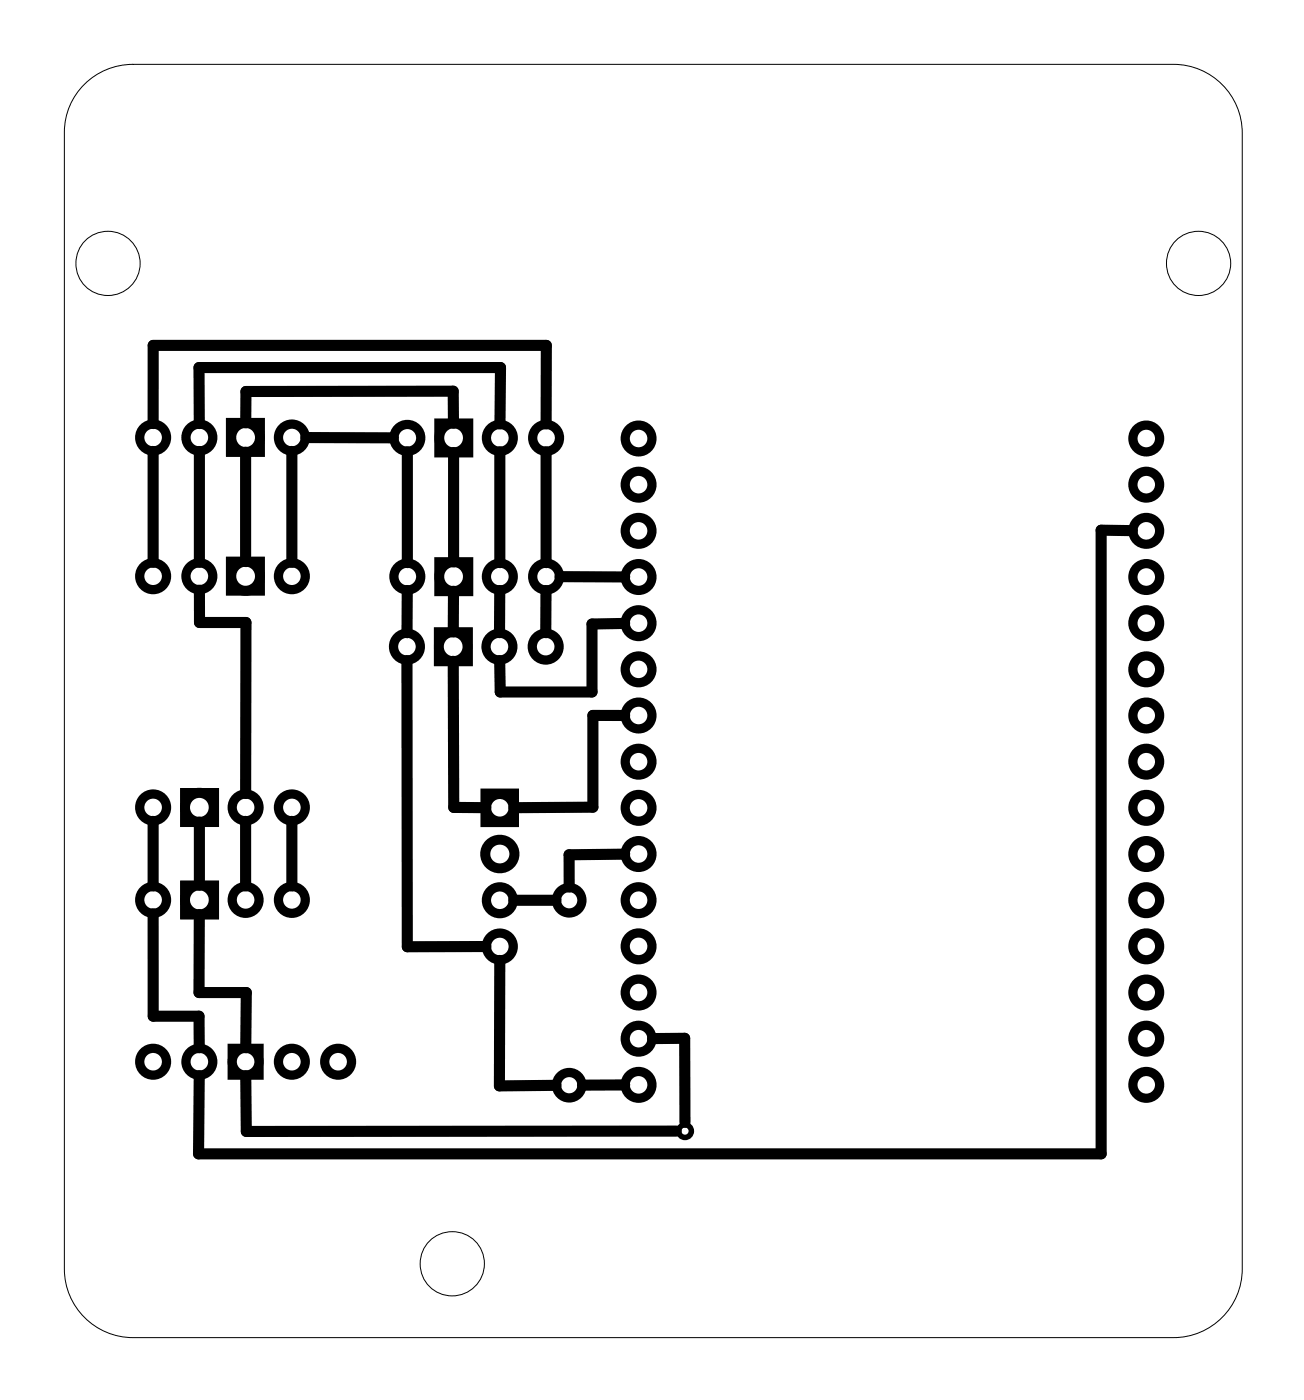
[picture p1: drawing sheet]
<svg xmlns="http://www.w3.org/2000/svg" width="72mm" height="77mm" viewBox="0 0 72 77" stroke-linecap="round" stroke-linejoin="round" font-family="sans-serif">
<g fill="none" stroke="#000" stroke-width=".05">
<path d="M4.6 4.6a3.8 3.8 0 0 1 2.7-1.1h57.1a3.8 3.8 0 0 1 3.8 3.8v62.4a3.8 3.8 0 0 1-3.8 3.8h-57.1a3.8 3.8 0 0 1-3.8-3.8v-62.4a3.7 3.7 0 0 1 1.1-2.7z"/>
<circle cx="5.9" cy="14.5" r="1.76"/>
<circle cx="65.8" cy="14.5" r="1.76"/>
<circle cx="24.8" cy="69.4" r="1.77"/>
</g>
<g fill="none" stroke="#000" stroke-width=".51">
<circle cx="8.4" cy="24" r=".74"/>
<circle cx="8.4" cy="31.7" r=".74"/>
<circle cx="10.9" cy="24" r=".74"/>
<circle cx="10.9" cy="31.7" r=".74"/>
<circle cx="16" cy="31.7" r=".74"/>
<circle cx="16" cy="24" r=".74"/>
<circle cx="22.3" cy="35.5" r=".74"/>
<circle cx="22.4" cy="24.1" r=".74"/>
<circle cx="22.4" cy="31.7" r=".74"/>
<circle cx="27.4" cy="35.5" r=".74"/>
<circle cx="27.5" cy="31.7" r=".74"/>
<circle cx="27.5" cy="24.1" r=".74"/>
<circle cx="30" cy="35.5" r=".74"/>
<circle cx="30" cy="31.7" r=".74"/>
<circle cx="30" cy="24.1" r=".74"/>
<circle cx="35.1" cy="29.2" r=".73"/>
<circle cx="35.1" cy="31.7" r=".73"/>
<circle cx="35.1" cy="24.1" r=".73"/>
<circle cx="35.1" cy="26.6" r=".73"/>
<circle cx="35.1" cy="39.3" r=".73"/>
<circle cx="35.1" cy="36.8" r=".73"/>
<circle cx="35.1" cy="34.2" r=".73"/>
<circle cx="63" cy="29.2" r=".73"/>
<circle cx="63" cy="31.7" r=".73"/>
<circle cx="63" cy="24.1" r=".73"/>
<circle cx="63" cy="26.6" r=".73"/>
<circle cx="63" cy="39.3" r=".73"/>
<circle cx="63" cy="36.8" r=".73"/>
<circle cx="63" cy="34.2" r=".73"/>
<circle cx="8.4" cy="44.4" r=".74"/>
<circle cx="8.4" cy="49.4" r=".74"/>
<circle cx="8.4" cy="58.3" r=".74"/>
<circle cx="10.9" cy="58.3" r=".74"/>
<circle cx="13.5" cy="58.3" r=".74"/>
<circle cx="13.5" cy="44.4" r=".74"/>
<circle cx="13.5" cy="49.4" r=".74"/>
<circle cx="16" cy="49.4" r=".74"/>
<circle cx="16" cy="58.3" r=".74"/>
<circle cx="16" cy="44.4" r=".74"/>
<circle cx="18.6" cy="58.3" r=".74"/>
<circle cx="27.5" cy="52" r=".74"/>
<circle cx="27.5" cy="49.5" r=".74"/>
<circle cx="27.5" cy="44.4" r=".74"/>
<circle cx="31.3" cy="59.6" r=".7"/>
<circle cx="31.3" cy="49.5" r=".7"/>
<circle cx="35.1" cy="59.6" r=".73"/>
<circle cx="35.1" cy="46.9" r=".73"/>
<circle cx="35.1" cy="54.5" r=".73"/>
<circle cx="35.1" cy="52" r=".73"/>
<circle cx="35.1" cy="57.1" r=".73"/>
<circle cx="35.1" cy="49.5" r=".73"/>
<circle cx="35.1" cy="41.8" r=".73"/>
<circle cx="35.1" cy="44.4" r=".73"/>
<circle cx="63" cy="49.5" r=".73"/>
<circle cx="63" cy="52" r=".73"/>
<circle cx="63" cy="54.5" r=".73"/>
<circle cx="63" cy="57.1" r=".73"/>
<circle cx="63" cy="59.6" r=".73"/>
<circle cx="63" cy="46.9" r=".73"/>
<circle cx="63" cy="41.8" r=".73"/>
<circle cx="63" cy="44.4" r=".73"/>
</g>
<g fill="none" stroke="#000" stroke-width=".55">
<circle cx="13.5" cy="24" r=".8"/>
<circle cx="13.5" cy="31.7" r=".8"/>
<circle cx="24.9" cy="35.5" r=".8"/>
<circle cx="24.9" cy="24" r=".8"/>
<circle cx="24.9" cy="31.7" r=".8"/>
<circle cx="10.9" cy="44.3" r=".8"/>
<circle cx="10.9" cy="49.4" r=".8"/>
<circle cx="27.5" cy="46.9" r=".8"/>
</g>
<path d="M12.6 30.8h1.7v1.7h-1.7zM12.6 23.2h1.7v1.7h-1.7zM24 34.7h1.8v1.7h-1.8zM24.1 30.8h1.7v1.7h-1.7zM24.1 23.2h1.7v1.7h-1.7zM10.1 43.5h1.7v1.7h-1.7zM10.1 48.6h1.7v1.7h-1.7z" fill="none" stroke="#000" stroke-width=".43"/>
<path d="M26.6 43.5h1.7v1.7h-1.7z" fill="none" stroke="#000" stroke-width=".42"/>
<path d="M12.7 57.5h1.6v1.6h-1.6z" fill="none" stroke="#000" stroke-width=".36"/>
<circle cx="37.6" cy="62.1" r=".35" fill="none" stroke="#000" stroke-width=".3"/>
<g fill="none" stroke="#000" stroke-width=".61">
<path d="M8.4 24.8v6.1M8.4 23.3v-4.3h21.6v4.3M10.9 23.3v-3.1h16.6v3.1M10.9 24.8v6.1M11 32.4v1.8h2.5v9.4M13.5 24.8v6.1M13.5 23.2v-1.7h11.4v1.8M16 24.8v6.1M16.8 24l4.8 .1M22.3 36.3l.1 15.7h4.3M22.4 32.4v2.4M22.4 24.8v6.1"/>
<path d="M24.9 36.3v8.1h1.8M24.9 32.5v2.2M24.9 24.9v6M27.4 32.4v2.4M27.5 24.8v6.1M30 32.4v2.4M30 24.8v6.1M30.8 31.7h3.5M34.3 34.2l-1.8 .1v3.7h-5l-.1-1.7M34.3 39.3h-1.7v5l-4.4 .1M62.2 29.1h-1.7v34.3h-49.6v-4.3M8.4 45.1v3.6"/>
<path d="M8.4 50.2v5.6h2.5v1.8M10.9 50.2v4.3h2.6v3.1M10.9 45.2v3.4M13.5 45.1v3.6M13.5 59.1v3.1l23.6-.1M16 45.1v3.6M27.4 52.8v6.9l3.1-.1M28.2 49.5h2.3M34.3 59.6h-2.3M34.3 46.9l-3 .1v1.7M35.8 57.1l1.8-.1v4.7"/>
</g>
</svg>
